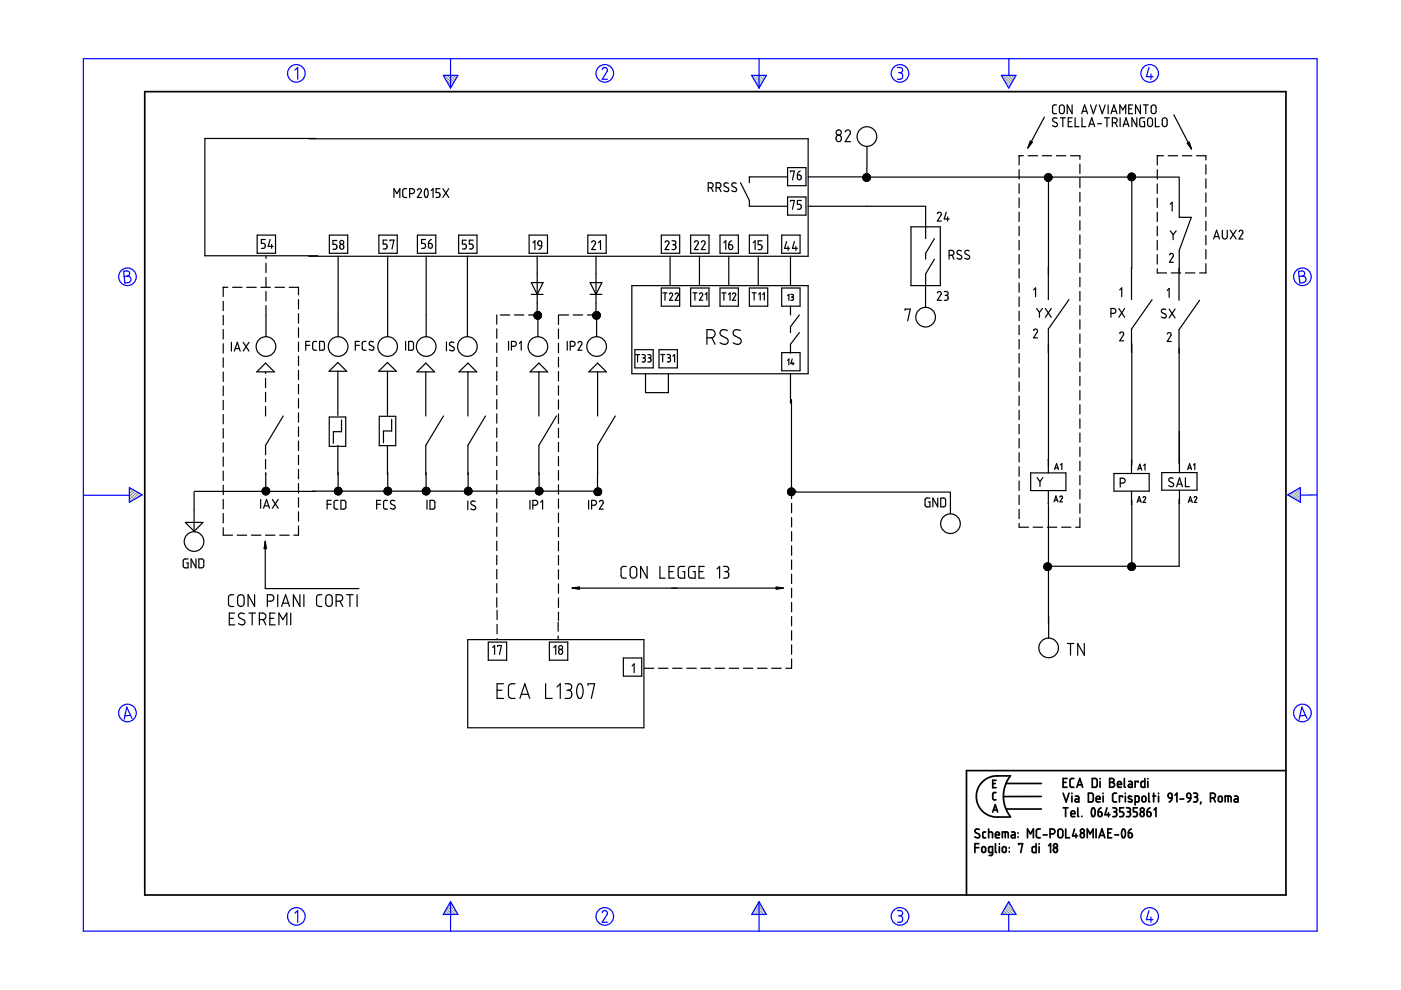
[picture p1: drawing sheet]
<svg xmlns="http://www.w3.org/2000/svg" width="297mm" height="210mm" viewBox="0 0 297 210" stroke-linecap="round" stroke-linejoin="round" font-family="sans-serif">
<g fill="none" stroke="#6c9" stroke-width=".25">
<path d="M94.2 16l1.8 1.8M94.5 16.8l1.3 1.4M94.8 16l1.5 1.4M95.3 18.3l.3 .3M95.5 16l1 1M96.1 16l.6 .6M96.7 16l.3 .2M159.6 16l1.8 1.8M159.9 16.8l1.3 1.4M160.3 16l1.4 1.4M160.7 18.3l.3 .3M160.9 16l1 1"/>
<path d="M161.5 16l.6 .6M162.1 16l.2 .2M212.6 16l1.8 1.8M212.8 16.8l1.3 1.4M213.2 16l1.4 1.4M213.7 18.3l.2 .3M213.8 16l1 1M214.4 16l.7 .6M215.1 16l.2 .2M27.5 103.4h-.1M27.9 103.6l-.5 .4M28.3 103.8l-.9 .9"/>
<path d="M28.7 104.1l-1.3 1.2M29 104.3l-1.6 1.6M29.4 104.5l-1.8 1.9M29.8 104.8l-.8 .8M273.4 104.7l-.3 .3M274.9 103.9l-1.4 1.3M275.7 103.6l-1.8 1.9M275.7 106.1l-.2 .3M275.7 105.5l-.6 .6M275.7 104.9l-1 1M275.7 104.2l-1.4 1.5M94 193.8v.1"/>
<path d="M94.2 193.5l.4 .4M94.4 193.1l.9 .8M94.7 192.7l1.2 1.2M94.9 192.3l1.6 1.6M95.1 191.9l1.9 1.9M95.4 191.5l.8 .8M159.4 193.8v.1M159.6 193.5l.4 .4M159.9 193.1l.8 .8M160.1 192.7l1.2 1.2M160.3 192.3l1.6 1.6M160.5 191.9l1.9 1.9"/>
<path d="M160.8 191.5l.8 .8M212.3 193.8v.1M212.6 193.5l.4 .4M212.8 193.1l.8 .8M213 192.7l1.2 1.2M213.2 192.3l1.6 1.6M213.5 191.9l1.8 1.9M213.7 191.5l.8 .8"/>
</g>
<g fill="none" stroke="#00f" stroke-width=".25">
<path d="M17.7 12.4h261.6v185h-261.6zM62.5 14.9l.6-.6v2.5M94 16h3.1l-1.6 2.7zM95.5 12.4v6.3M127.7 14.7l.5-.4 .5 .3v.5l-1 1.7h1.1M159.4 16h3.1l-1.6 2.7zM160.9 12.4v6.3M190.3 14.3h.7l.3 .3v.6l-.5 .2M190.5 15.4h.3M190.8 15.4l.5 .3v.7l-.3 .4h-.7M212.3 16h3.1l-1.5 2.7zM213.9 12.5v3.5"/>
<path d="M243.6 14.3l-.5 2h1.4M244 15.7v1.1M26.2 57.5l.9-.1 .3 .3 .1 .5-.5 .3 .5 .2 .3 .4-.1 .3-.3 .5-.9 .1zM27 58.5l-.7 .1M275.3 57.5l.9-.1 .3 .3 .1 .5-.5 .3 .5 .2 .3 .4-.1 .4-.2 .3-1 .2zM276.1 58.5l-.7 .1M17.8 105h9.6M27.4 103.4l2.7 1.5-2.7 1.6zM273 104.9l2.7-1.5v3.1zM279.3 104.9l-3.6 .1M27.7 151.7l-1.2 .1M28 152.3l-1.1-2.4-.6 2.6"/>
<path d="M276.8 151.7l-1.2 .1M277.1 152.3l-1.1-2.4-.6 2.6M62.5 193.6l.6-.5v2.4M95.5 191.2v6.2M95.5 191.2l1.6 2.7h-3.1zM127.7 193.5l.1-.3 .5-.1 .5 .4-.1 .4-1 1.6h1.1M160.9 191.2v6.2M160.9 191.2l1.6 2.7h-3.1zM190.3 193.1h.6l.4 .2v.5l-.5 .4M190.5 194.2h.3M190.8 194.2l.5 .3v.7l-.4 .3h-.6M213.9 191.2l1.5 2.7h-3.1z"/>
<path d="M213.9 193.9v3.5M243.6 193.1l-.5 1.9h1.4M244 194.4v1.1"/>
<circle cx="62.8" cy="15.6" r="1.87"/>
<circle cx="128.2" cy="15.6" r="1.87"/>
<circle cx="190.8" cy="15.6" r="1.87"/>
<circle cx="243.8" cy="15.6" r="1.87"/>
<circle cx="27" cy="58.7" r="1.87"/>
<circle cx="276.1" cy="58.7" r="1.87"/>
<circle cx="27" cy="151.2" r="1.87"/>
<circle cx="276.1" cy="151.2" r="1.87"/>
<circle cx="62.8" cy="194.3" r="1.87"/>
<circle cx="128.2" cy="194.3" r="1.87"/>
<circle cx="190.8" cy="194.3" r="1.87"/>
<circle cx="243.8" cy="194.3" r="1.87"/>
</g>
<g fill="none" stroke="#000" stroke-width=".36">
<path d="M30.7 19.4h241.9v170.4h-241.9zM206.7 179.7h.8M207.5 178.9h-.8v1.9M207.6 175.9l-.6-.1-.3 .4 .1 .3 .8 .4 .1 .5-.2 .2-.8-.2M208.2 179.7l.5-.2 .3 .3v.6l-.3 .3-.5-.1zM209 176.4h-.4l-.2 .2v.9l.2 .1h.4M209.6 176.4l.8 .1v1.1M209.6 175.8v1.8M210.5 166.1h.5M210.5 172.2l.5-1.6 .5 1.6M210.6 171.7h.8M211.1 177h.8l-.1-.5-.2-.1-.4 .1-.1 .9 .2 .2h.6"/>
<path d="M211.1 178.9v1.7l.2 .2M211.2 168h-.4l-.3 .3v1.1l.7 .2M211.2 165.4h-.7v1.6h.7M211.9 178.9v.1M211.9 179.5v1.3M212.5 177.6v-1.2h1.1l.2 1.2M212.6 179.7l.4-.2 .3 .3v.6l-.3 .3-.4-.1zM213.1 176.4v1.2M213.3 166.1h7.5M213.3 171.5h7.5M214 179.7v.1M214.2 164.5h-3.5l-.9 .3-.9 .5-.7 .6-.7 .9-.4 1-.1 1.1 .1 1.1 .4 .9 .7 1 .8 .6 .8 .5 .9 .2h3.5"/>
<path d="M214.2 164.5l-1 1.7-.5 2.2 .1 1.3 .3 1.3 1.1 2.1M214.5 176.4h.5l.2 .2v1h-.5a.31 .31 0 0 1-.3-.3 .31 .31 0 0 1 .3-.3h.5M215.8 176.6v.1M215.8 177.4v.1M216 179.1v-.2h.8l-.4 1.9M217.8 177.6v-1.8l.7 1 .6-1v1.8M219.7 178.9v1.9l-.7-.1-.1-1 .2-.2h.6M220.3 178.9v.1M220.3 179.5v1.3M220.6 175.8h-.6l-.3 .3 .1 1.3 .2 .2h.6M220.8 168.9h-8.1M221.2 177h.8"/>
<path d="M222.3 179.3l.4-.4v1.9M222.6 176.8l.9-.1 .2-.3-.2-.5-.9-.1v1.8M224.4 176l.5-.2 .4 .3v1.2l-.3 .3-.5-.1-.2-.3zM225.4 165.9h.6M225.4 168.2l.6 1.8 .7-1.8M225.4 171.3h1M225.9 171.3v1.8M226 175.8v1.8h.8M226.2 165.1h-.8v1.8h.8M227.1 172.5h.8l-.1-.5-.4-.1-.3 .2v.8l.2 .2h.6M227.3 168.2v.1M227.3 168.8v1.2"/>
<path d="M227.7 165.1h-.6l-.2 .3v1.4l.3 .1h.5M227.8 175.8l-.4 1.4h1.1M228 168.8h.5l.2 .2v1h-.5a.31 .31 0 0 1-.3-.3 .31 .31 0 0 1 .3-.3h.5M228.1 176.8v.8M228.3 166.9l.6-1.8 .7 1.8M228.5 166.4h.9M228.5 171.3v1.7l.2 .1M229.1 176.8l.4-.2 .3 .1 .1 .6-.2 .2-.3 .1-.2-.1zM229.4 173.1h.1M230.5 177.6v-1.8l.6 1 .7-1v1.8M230.8 168.2h.7l.3 .3v1.2l-.3 .3h-.7zM231.6 165.1h.7l.3 .2v1.3l-.2 .3h-.8z"/>
<path d="M231.6 171.4a.53 .53 0 0 1 .5 .2 .53 .53 0 0 1 .1 .5l-.1 .7a.34 .34 0 0 1-.4 .3 .34 .34 0 0 1-.3-.4v-.6zM232.4 175.8v1.8M232.4 169.4h.8v-.3l-.2-.3-.5 .1-.1 .9 .2 .2h.6M232.8 172.1h.6l.2 .2 .1 .5-.2 .3h-.3l-.3-.1zM233 177.6l.6-1.8 .7 1.8M233.2 177.1h.9M233.2 165.1v.1M233.2 165.7v1.2M233.4 171.3l-.4 .3-.2 .5M233.9 168.2v.1M233.9 168.8v1.2M234.7 171.3l-.4 1.4h1"/>
<path d="M234.9 176.6h.6M235 172.3v.8M235.3 165.1h.6l.3 .3-.1 .4-.3 .1 .4 .1 .1 .3-.1 .4-.3 .2h-.6zM235.3 165.9h.5M235.7 175.8h-.8v1.8h.8M235.9 171.3h.7l.1 .2 .1 .3-.4 .3M236.2 172.1h.2M236.3 177h.9M236.4 172.1l.3 .2 .1 .5-.3 .3h-.6M236.7 168.2h-.5l-.3 .3v1.3l.3 .2h.5M236.9 166.3h.9l-.2-.5-.3-.1-.3 .1-.1 .9 .2 .2h.7M238 169v-.2h-.7v1.2"/>
<path d="M238 175.9a.53 .53 0 0 1 .5 .1 .53 .53 0 0 1 .1 .6l-.1 .7a.35 .35 0 0 1-.4 .3 .35 .35 0 0 1-.3-.5v-.6zM238.2 171.3h-.8v.8h.6l.2 .4-.1 .6h-.7M238.4 165.1v1.7l.2 .1M238.6 168.2v.1M238.6 168.8v1.2M238.8 171.3h.5l.3 .2v.4l-.3 .2M239.1 172.1h.2M239.2 176.6l.8 .1 .1 .6-.2 .2-.3 .1-.3-.1zM239.3 172.1l.4 .3-.1 .5-.2 .2h-.6M239.3 165.7h.5l.3 .2v1h-.6a.31 .31 0 0 1-.3-.3 .31 .31 0 0 1 .3-.3h.6M239.9 175.8l-.5 .2-.2 .6M239.9 168.9l-.2-.1a.29 .29 0 0 0-.4 .1 .29 .29 0 0 0 .1 .4l.5 .2a.33 .33 0 0 1 0 .5 .33 .33 0 0 1-.5 0l-.2-.1"/>
<path d="M240.7 170l.7-.1 .1-.9-.2-.2h-.6v1.9M241.1 171.3h-.8v.8h.6l.2 .3-.1 .7h-.7M241.3 165.9v-.2h-.6v1.2M241.9 172.3l.2-.2 .4 .2 .1 .5-.1 .2-.4 .1-.2-.1zM242.2 169l.2-.2 .4 .1 .2 .8-.2 .2-.4 .1-.3-.2zM242.7 165.1v1.8h-.6l-.2-.2 .1-.9 .2-.1h.5M243.2 172.1l.7 .2v.7l-.4 .1-.2-.1zM243.4 165.1v.1M243.4 165.7v1.2M243.6 168.2v1.6l.2 .2M243.8 171.3l-.4 .3-.2 .5M244.4 168.8h.6"/>
<path d="M244.6 168.2v1.8M244.7 171.7l.4-.4v1.8M245.6 168.2v.1M245.6 168.8v1.2M247.7 168.4l.3-.2 .4 .1 .1 .9-.7-.1zM248.5 169.2l-.2 .5-.4 .3M249.1 168.6l.4-.4v1.8M250.2 169.4h.8M251.7 168.3l.3-.1 .3 .1 .2 .9h-.6l-.2-.2zM252.5 169.2l-.2 .5-.5 .3M253.1 168.2l.7 .1 .1 .4-.4 .3M253.3 169h.2"/>
<path d="M253.5 169l.4 .2v.5l-.2 .3h-.6M254.6 170l-.1 .5M256.6 169.2l.9-.1 .2-.3-.1-.4-.4-.2h-.6v1.8M257.3 169.2l.4 .8M258.4 169l.2-.2 .4 .1 .1 .8-.1 .2-.4 .1-.3-.2zM259.8 170v-1.2l1.1 .1 .1 1.1M260.4 168.8v1.2M261.7 168.8h.6l.2 .3v.9h-.6a.31 .31 0 0 1-.3-.3 .31 .31 0 0 1 .3-.3h.6M272.6 163.4h-67.7v26.4M210.4 180.8h-.5l-.3-.2v-.9l.2-.2h.6v1.6l-.2 .3h-.5M214 180.6v.1"/>
<circle cx="223.8" cy="179.3" r=".42"/>
<circle cx="229.5" cy="176.2" r=".41"/>
<circle cx="242.2" cy="171.7" r=".42"/>
<circle cx="223.7" cy="180.2" r=".49"/>
</g>
<g fill="none" stroke="#000" stroke-width=".25">
<path d="M65.5 29.4h105.8v24.9h-105.8M67 29.4h-23.6v24.8h24M150.2 39.8l.8-.1 .2-.3-.1-.4-.4-.2h-.5v1.8M150.8 39.8l.4 .8M151.8 39.8l.9-.1 .2-.4-.2-.4-.9-.1v1.8M152.4 39.8l.5 .8M154.4 38.9l-.6-.1-.3 .4 .1 .3 .8 .4v.6l-.5 .1-.4-.2M156.1 38.9l-.6-.1-.3 .1v.4l.9 .6v.6l-.5 .1-.4-.2M157 38.8l1.9 3.7v1.2h8.1M167 37.5h-8.1v1.3M167 35.5h3.9v3.9h-3.9zM167.6 36.5v-.2h.8l-.4 1.8"/>
<path d="M169.1 37.1h.5l.3 .2v.5l-.2 .3h-.2l-.4-.2zM169.7 36.3l-.5 .3-.1 .5M171.3 37.5h78.7M177.4 28.8l.5-.1 .4 .2 .1 .7-.2 .3-.5 .1-.3-.2-.1-.7zM179.2 28l.2-.3 .4-.2 .3 .1 .2 .4-1.1 2h1.1M183 38h.1M183 37.5l-.1 .1M183.2 37l-.1 .1M183.5 36.9l-.5 .5M183.6 36.8l-.6 .7M183.8 35.6v1.9M183.8 31v4.6"/>
<path d="M183.9 36.8l-1 .9M184 36.9l-1 .9M184 36.9l-1 1M184.1 36.9l-1.1 1.1M184.2 37l-1.1 1.1M184.3 37l-1.1 1.2 1.1-1.2M184.4 37.1l-1.2 1.1M184.4 37.2l-1.1 1.1M184.4 37.3l-1 1M184.5 38l-.4 .4M184.5 37.3l-1.1 1.1M184.5 37.9l-.5 .5"/>
<path d="M184.5 37.4l-1 1M184.5 37.5l-.9 .9M184.6 37.7l-.8 .7M184.6 37.6l-.9 .8M216.1 33h.1M216.1 36v2M216.1 39v2M217 33h-.9v2M218 33h2M221 33h2M221.4 24.8l-3.5 6.6M222 36.9l-.5 .5"/>
<path d="M222.1 36.9l-.6 .6M222.2 36.8l-.8 .8M222.3 37.5v20.6M222.3 36.8l-.9 .9M222.4 36.9l-.9 .9M222.5 36.9l-1 1M222.7 36.9l-1.1 1.1M222.7 37l-1.1 1.1M222.8 37l-1.1 1.2M222.9 37.1l-1.2 1.1M222.9 37.2l-1.1 1.1M223 37.3l-1.1 1.1"/>
<path d="M223 37.9l-.5 .5M223 37.4l-1 1M223 37.8l-.6 .6M223.1 37.7l-.8 .7M223.1 37.6l-.9 .8M224 22.2l-.6 .1-.2 .3v1.3l.3 .2h.5M224 33h2M224.1 25.1l-.6-.1-.3 .4 .1 .3 .8 .4 .1 .5-.4 .3-.6-.3M224.7 22.5l.5-.3 .4 .4v1.1l-.3 .4-.5-.1-.2-.3zM224.8 25h1.1M225.3 25v1.9M226.5 25.8h.6"/>
<path d="M227 33h2v.8M227.3 22.2v1.9l-1-1.9v1.9M227.3 25h-.8v1.9h.8M227.9 25v1.9h.9M229 34.8v2M229 37.8v2M229.3 24.1l.7-1.9 .6 1.9M229.4 25v1.9h.8M229.5 23.6h.9M230.8 26.9l.7-1.9 .6 1.9M231 26.3h.9M231.2 22.2l.6 1.9 .7-1.9"/>
<path d="M232.7 26.2h.9M233.1 22.2l.6 1.9 .6-1.9M234.2 25h1M234.7 25v1.9M234.9 22.2v1.9M235.6 24.1l.6-1.9 .6 1.9M235.7 23.6h.9M235.8 26l.9-.1 .2-.4-.1-.3-.4-.2h-.6v1.9M236.5 26l.4 .9M237.4 24.1v-1.9l.7 1.1 .6-1.1v1.9M237.5 25v1.9M238.1 26.9l.6-1.9 .7 1.9"/>
<path d="M238.3 26.3h.9M239.3 23.1h.6M239.4 36.9v.1M239.7 38.3l1-1-.9 1M239.7 36.7l-.5 .6M239.8 36.7l-.7 .7M240 37.5v19.4M240 36.7l-.9 .8M240 36.7l-.9 .9M240.1 22.2h-.8v1.9h.8M240.2 36.7l-1 1M240.2 36.7l-1 1.1"/>
<path d="M240.3 36.8l-1.1 1.1M240.4 36.9l-1.1 1.1M240.5 36.9l-1.1 1.2M240.6 37l-1.2 1.1M240.6 37l-1.1 1.2M240.6 37.1l-1.1 1.1M240.7 37.8l-.4 .4M240.7 37.2l-1.1 1M240.7 37.7l-.5 .6M240.7 37.5l-.7 .8M240.7 37.5l-.8 .8M241 25v1.9l-1-1.9v1.9"/>
<path d="M241.8 22.2v1.9l-1.1-1.9v1.9M242.4 22.2h1.1M242.7 25h-.8l-.2 .3-.1 1.2 .3 .3 .8 .1v-1.1h-.3M242.9 22.2v1.9M243.4 25.2l.5-.2 .4 .3v1.1l-.3 .4h-.4l-.3-.3zM244.2 22.4l.6-.1 .3 .4v1l-.4 .4h-.3l-.3-.3v-1.1zM245 25v1.9h.8M245.4 33h.1M245.4 36v2M245.4 39v2M246.6 25.1l.6-.1 .2 .3 .1 1.1-.4 .4h-.3l-.4-.3v-1.1zM246.7 33h-1.3v2"/>
<path d="M247.7 33h2M248.9 24.3l3.7 7.3M250 37.6v8.5h2.6l-2.6 7v4.8M250.7 33h2M253.7 33h2v.9M255.7 34.9v2M255.7 37.9v2M54.5 49.8h3.9v3.9h-3.9zM56.2 50.8h-.8v.8h.6l.2 .3-.1 .7-.7 .1M56.4 54.3v.5M56.4 55.8v2M56.4 58.8v2"/>
<path d="M57.3 50.8l-.4 1.4h1M57.6 51.8v.9M69.8 49.8h3.9v3.9h-3.9zM71.4 51h-.8v.8h.5l.3 .3-.1 .6-.7 .2M71.7 54.3v17.1M72.2 51.9l.4-.1 .3 .3v.5l-.3 .2-.5-.2v-.4zM80.3 49.8h3.9v3.9h-3.9zM82.1 50.9h-.9v.9h.5l.4 .3-.1 .6-.8 .1M82.2 54.3v17.1M82.7 51.1v-.2h.8l-.4 1.9M83.5 41.9v-1.9l.7 1 .6-1v1.9M86.2 40h-.6l-.2 .4 .1 1.3 .2 .2h.5"/>
<path d="M86.8 41h.7l.3-.1 .1-.5-.2-.3-.9-.1v1.9M88.5 40.3l.5-.3 .3 .4-.8 1.5h.8M88.5 49.8h3.9v3.9h-3.9zM90.2 40.1a.55 .55 0 0 1 .6 .7l-.1 .8a.34 .34 0 0 1-.5 .2 .34 .34 0 0 1-.2-.4v-.6zM90.2 50.8h-.8v.8h.6l.2 .3-.2 .7-.6 .1M90.4 54.3v17.1M90.8 51.6l.8 .2 .1 .5-.2 .2-.4 .1-.2-.1zM91.4 40.4l.4-.4v1.9M91.5 50.8l-.5 .3-.2 .5M93.3 40h-.8v.8l.5 .1 .3 .3-.2 .6-.6 .1M93.9 40l1.2 1.9M95.1 40l-1.2 1.9"/>
<path d="M97.2 49.8h3.9v3.9h-3.9zM98.9 50.9h-.9v.9h.6l.3 .3-.1 .6-.8 .1M99.1 54.3v17.1M100.3 50.9h-.8v.9h.5l.3 .3-.1 .6-.7 .1M112.2 49.8h3.9v3.9h-3.9zM112.6 59.9h2.5l-1.2 2.5zM113 51.5l.4-.4v1.8M113.9 54.3v12.5M114.2 51.2l.4-.1 .2 .1 .1 .9-.8-.2-.1-.5zM114.9 52.1l-.2 .5-.5 .3M124.6 49.8h3.9v3.9h-3.9zM125.1 59.9h2.5l-1.2 2.5z"/>
<path d="M125.5 51.4l.2-.3h.3l.3 .3-.8 1.5h.8M126.4 54.3v12.5M126.9 51.5l.4-.4v1.8M140.2 49.8h3.9v3.9h-3.9zM141 51.4l.3-.3 .5 .1v.5l-.8 1.2h.8M142.1 54.3v6.3M142.5 51.1h.5l.3 .2-.1 .4-.3 .2M142.7 51.9h.2M142.9 51.9l.3 .1 .1 .6-.3 .3h-.5M146.4 49.8h3.9v3.9h-3.9zM147.2 51.4l.4-.3 .4 .1v.4l-.8 1.3h.9M148.3 54.3v6.3"/>
<path d="M148.7 51.4l.3-.3 .5 .1v.4l-.8 1.3h.8M152.7 49.8h3.8v3.9h-3.8zM153.5 51.5l.4-.4v1.8M154.5 51.9l.8 .1v.5l-.1 .4h-.3l-.3-.2zM154.5 54.3v6.3M155.1 51.1l-.5 .3-.1 .5M158.9 49.8h3.9v3.9h-3.9zM159.7 51.5l.4-.4v1.8M160.8 54.3v6.3M161.6 51.1h-.9v.8h.6l.3 .4-.1 .5-.8 .1M165.7 49.8h3.9v3.9h-3.9zM166.8 51.2l-.5 1.5h1.1"/>
<path d="M167 41.8h3.9v3.8h-3.9zM167.1 52.3v.8M167.6 42.7v-.2h.8l-.4 1.9M167.6 54.3v6.3M168.4 51.2l-.4 1.5h1.1M168.7 52.3v.8M169.9 42.5h-.8v.8h.5l.3 .3-.1 .6-.7 .2M171.3 43.7h25v6.9M193.1 48.1h6.3v12.5h-6.3zM198.1 50.6l-1.8 3.1v1.2M198.1 54.9l-1.8 3.2v2.5M198.7 45.3l.5-.3 .4 .4-.9 1.5h.9"/>
<path d="M200.6 45l-.4 1.4h1M200.9 46v.9M201.2 54.1l.9-.1 .2-.3-.1-.4-.3-.2h-.7v1.8M201.8 54.1l.5 .8M203.8 53.2l-.7-.1-.2 .5 .9 .6 .1 .6-.5 .1-.5-.2M205.5 53.2l-.7-.1-.2 .5 .2 .3 .7 .4v.5l-.4 .1-.5-.2M216.1 42v2M216.1 45v2M216.1 48v2M216.1 51v2M216.1 54v2M216.1 57v2"/>
<path d="M216.1 60v2M222.3 56.7v6.8M229 40.8v2M229 43.8v2M229 46.8v2M229 49.8v2M229 52.8v2M229 55.8v2M229 58.8v2M239.9 56.7v6.8M245.4 57v.9h1.9M245.4 42v2"/>
<path d="M245.4 45v2M245.4 48v2M245.4 51v2M245.4 54v2M247.9 54l.4-.3 .5 .3v.3l-.9 1.3h.9M248.1 48.9l.6 .9M248.1 43.3l.4-.4v1.8M248.3 57.9h2M248.7 49.8v1M249.4 48.9l-.7 .9M250 56.8v6.9M251.3 57.9h2"/>
<path d="M255.7 55.9v2h-1.4M255.7 40.9v2M255.7 43.9v2M255.7 46.9v2M255.7 49.9v2M255.7 52.9v2M257.3 50.7l.6-1.9 .7 1.9M257.5 50.2h.9M259.2 48.8v1.4l.1 .3 .3 .2 .4-.1 .2-.2v-1.6M260.8 48.8l1.3 1.9M262.1 48.8l-1.3 1.9M262.7 49.1l.4-.3 .4 .2v.4l-.8 1.3h.8"/>
<path d="M47.3 60.9h.1M47.3 63.9v2M47.3 66.9v2M47.3 69.9v2M47.3 72.9v2M47.3 75.9v2M47.3 78.9v2M48.3 60.9h-1v2M49.1 72.6v1.8M49.3 60.9h2M49.7 74.4l.6-1.8 .6 1.8M49.9 73.9h.9"/>
<path d="M51.6 72.6l1.2 1.8M52.3 60.9h2M52.8 72.6l-1.2 1.8M54.4 78.8l1.9-1.8 1.9 1.8zM55.3 60.9h2M56.3 78.8v.4M56.4 61.8v2M56.4 64.8v6.6M58.3 60.9h2M61.3 60.9h2v1.6M63.3 63.5v2M63.3 66.5v2"/>
<path d="M63.3 69.5v2M63.3 72.5v2M63.3 75.5v2M63.3 78.5v2M64.8 73.2h.9M65.7 72.4h-.9v1.9M67.1 72.4h-.6l-.2 .3v1.2l.3 .4h.5M67.8 72.4h.7l.3 .3v1.2l-.3 .3-.7 .1zM71.6 78.7v9.4M71.6 76.9l1.9 1.8h-3.7zM75.3 73.2h.9M76.2 72.4h-.9v1.9"/>
<path d="M77.6 72.4h-.6l-.2 .3 .1 1.4 .2 .2h.5M79.2 72.5l-.7-.1-.2 .5 .8 .6 .1 .6-.5 .2-.4-.3M80.3 78.7l1.8-1.8 1.9 1.8zM82.1 78.7v9.4M86 72.4v1.9M86.6 72.4h.8l.3 .3v1.2l-.3 .3-.8 .1zM90.3 77l1.8 1.8h-3.7zM90.3 78.8v9.4M94.7 72.5v1.9M96.2 72.6l-.6-.1-.3 .2v.3l1 .7v.4l-.3 .3-.7-.2M97.3 78.8l1.9-1.8 1.9 1.8zM99.2 78.8v9.4"/>
<path d="M105.3 66.8v1.9M105.3 69.7v2M105.3 72.7v2M105.3 75.7v2M105.3 78.7v2M106.1 66.8h2M107.8 72.4v1.9M108.4 73.4l.9-.1 .2-.3-.1-.4-.3-.2h-.7v1.9M109.1 66.8h2M110.1 72.8l.4-.4v1.9M112.1 66.8h1.9M112.4 78.8l1.9-1.8 1.8 1.8z"/>
<path d="M112.6 62.4h2.5M113.6 66.8l-.4 .3M113.8 66.8l-.5 .5M113.8 66.1l-.6 .5M113.9 66.1l-.7 .6M114 66.8l-.6 .6M114 66.8v4.6M114 66.1l-.8 .8M114.1 66.8l-.7 .6M114.1 66.1l-.9 .9M114.2 66.8l-.7 .7M114.2 66.1l-.7 .7"/>
<path d="M114.3 78.8v9.4M114.3 66.1l-1 1.1M114.4 66.1l-.6 .7M114.4 66.2l-1.1 1.1M114.5 66.3l-.5 .5M114.5 67.4l-.1 .2M114.5 66.8l-.8 .8M114.5 66.7l-.9 .9M114.5 66.8h.1M114.5 66.3h.1M114.6 66.8h-.1M114.6 66.3h-.1"/>
<path d="M114.6 66.4l-.4 .4M114.7 67.3l-.2 .2M114.7 66.4l-1.1 1.1M114.7 66.5l-.2 .2M114.7 67.2l-.4 .4M114.7 66.5l-.2 .3M114.8 66.7l-1 .9M114.8 67l-.7 .7M114.8 66.7l-.9 .9M114.8 66.9l-.8 .8M118.4 66.8v2M118.4 69.8v2"/>
<path d="M118.4 72.8v2M118.4 75.8v2M118.4 78.8v2M118.5 66.8h2M120.3 72.4v1.9M120.9 73.4l.9-.1 .1-.3-.1-.4-.3-.2h-.6v1.9M121.5 66.8h2M122.6 72.7l.3-.3 .4 .2 .1 .3-.8 1.4h.8M124.5 66.8h2M124.8 78.8l1.9-1.8 1.9 1.8zM125.1 62.4h2.5M125.9 66.8l-.2 .2"/>
<path d="M126.1 66.8l-.4 .4M126.2 66.1l-.5 .5M126.3 66.8l-.5 .5M126.3 66.1l-.6 .6M126.5 66.8l-.6 .6M126.5 66.8v4.6M126.5 66.1l-.8 .8M126.6 66.1l-.7 .7M126.7 66.1l-1 1M126.7 78.8v9.4M126.7 66.1l-.6 .7M126.8 66.8l-.8 .7"/>
<path d="M126.9 66.1l-.7 .7M126.9 66.2l-1.1 1.1M127 66.9l-.7 .7M127 66.3l-.6 .5M127 66.3h.1M127 66.3l-.5 .5M127 66.8h.1M127.1 66.4l-1.1 1.1M127.1 67.3l-.2 .3M127.1 66.4l-.4 .4M127.2 66.5l-1.1 1.1M127.2 67.2l-.5 .4"/>
<path d="M127.2 66.5l-1 1.1M127.3 66.7l-1 .9M127.3 67l-.8 .7M127.3 66.7l-.2 .1M127.3 66.9l-.8 .8M134 60.6h37.3v18.6h-37.3zM134.6 74.1h3.9v3.9h-3.9zM134.7 75.2h.9M135.2 75.2v1.6M136.1 75.2h.5a.35 .35 0 0 1 .2 .4 .35 .35 0 0 1-.3 .3M136.3 75.9h.2M136.5 75.9l.3 .1v.5l-.2 .3h-.5"/>
<path d="M136.9 79.3v3.9h4.8v-3.9M137.4 75.2h.4a.35 .35 0 0 1 .2 .4 .35 .35 0 0 1-.3 .3M137.5 75.9h.2M137.7 75.9l.3 .3v.4l-.2 .2h-.4M139.7 74.1h3.9v3.9h-3.9zM140.1 75.2h.8M140.2 61.1h3.9v3.8h-3.9zM140.5 75.2v1.5M140.5 62.1h.9M141 62.1v1.6M141.5 75.2h.4a.34 .34 0 0 1 .3 .4 .34 .34 0 0 1-.4 .3M141.6 75.9h.2"/>
<path d="M141.8 75.9l.3 .2v.4l-.2 .2h-.4M141.9 62.4a.35 .35 0 0 1 .5-.3 .35 .35 0 0 1 .2 .5l-.7 1.1h.7M142.7 75.5l.3-.3v1.5M143.2 62.4a.35 .35 0 0 1 .4-.3 .35 .35 0 0 1 .2 .5l-.6 1.1h.6M146.4 61.1h3.9v3.8h-3.9zM146.9 62.1h.9M147.3 62.1v1.5M148.3 62.4a.35 .35 0 0 1 .5-.3 .35 .35 0 0 1 .1 .5l-.6 1h.7M149.5 62.4l.4-.3v1.5M149.9 71.6h1.1l.4-.3 .2-.7-.3-.5-.4-.2h-1v3.1M150.9 71.6l.7 1.4M152.7 61.1h3.8v3.8h-3.8z"/>
<path d="M153.1 62.1h.8M153.5 62.1v1.6M154.2 70.1l-1.1-.2-.3 .3-.1 .5 .2 .4 1.4 .8 .1 .4-.1 .4-.4 .3h-.4l-.8-.3M154.4 62.4l.4-.3v1.6M155.3 62.4a.36 .36 0 0 1 .5-.3 .36 .36 0 0 1 .2 .5l-.7 1.1h.7M157 70.1l-1.1-.2-.4 .3-.1 .5 .2 .4 1.4 .7 .1 .4v.4l-.5 .4-.6-.1-.6-.2M158.9 61.1h3.9v3.8h-3.9zM159.4 62.1h.9M159.9 62.1v1.5M160.8 62.4l.4-.3v1.5M161.7 62.4l.4-.3v1.5M165.7 61.1h3.9v3.8h-3.9z"/>
<path d="M165.7 74.8h3.9v3.8h-3.9zM167 62.7l.3-.3v1.3M167 76.4l.3-.3v1.3M167.6 64.9v1.9M167.6 79.2v6.3M167.7 62.4h.3a.28 .28 0 0 1 .2 .3 .28 .28 0 0 1-.2 .3M167.8 63h.2M168 63l.2 .2v.3l-.1 .1-.4 .1M168 76.1l-.3 1h.7M168.1 76.8v.6M169.5 66.8l-1.9 2.5v1.2M169.5 70.5l-1.9 2.5v1.9"/>
<path d="M191.9 65.8v-.3h1.1l-.6 2.5M196.2 60.6v4.6M198.7 62.1l.3-.3h.3l.3 .4-.9 1.5h.9M200.2 61.8h.5l.3 .2v.4l-.4 .2M200.4 62.6h.2M200.6 62.6l.4 .2v.6l-.3 .3h-.5M216.1 63v2M216.1 66v2M216.1 69v2M216.1 72v2M216.1 75v2M216.1 78v2"/>
<path d="M219.1 70.1l.5-.3 .4 .3-.9 1.5h.9M219.1 61.5l.5-.5v1.9M219.8 65.4l.6 .8M220.4 66.2v1.1M221 65.4l-.6 .8M221.6 65.4l1.3 1.9M222.3 73v25.9M222.9 65.4l-1.3 1.9M226.6 63.5l-4.3 6.3v4.9M229 61.8v2M229 64.8v2M229 67.8v2"/>
<path d="M229 70.8v2M229 73.8v2M229 76.8v2M229 79.8v2M235.5 66.4h.7l.3-.1 .1-.5-.2-.3-.9-.1v1.9M237.2 65.4l1.2 1.9M237.4 70.7l.4-.3 .5 .4-.9 1.5h.9M237.4 61.5l.4-.5v1.9M238.4 65.4l-1.2 1.9M240 72.9v25.7M244.3 63.5l-4.4 6.3v4.9M247.2 65.6h-.7l-.3 .4 .2 .3 .8 .5v.3l-.4 .3-.6-.2"/>
<path d="M247.5 70.8l.3-.3 .4 .2 .1 .3-.8 1.4h.8M247.5 61.6l.4-.4v1.9M247.9 65.5l1.2 1.9M249.1 65.5l-1.2 1.9M250 73.8v24.6M254.3 63.7l-4.3 6.2v5M47.3 81.9v2M47.3 84.9v2M47.3 87.9v2M47.3 90.9v2M47.3 93.9v2M47.3 96.9v2"/>
<path d="M47.3 99.9v2M56.3 80.2v2M56.3 83.2v2M56.3 86.2v2M56.3 97.4v2M60 88.2l-3.7 6.2v2M63.3 81.5v2M63.3 84.5v2M63.3 87.5v2M63.3 90.5v2M63.3 93.5v2M63.3 96.5v2"/>
<path d="M63.3 99.5v2M69.8 88.4h3.5v6.2h-3.5zM71.6 94.4v6.2M72.4 89v2.5h-1.7v2.5M80.4 88.3h3.5v6.2h-3.5zM82.1 94.4v6.2M83 88.9v2.5h-1.7v2.5M94 88.2l-3.7 6.2v6.2M102.9 88.2l-3.7 6.2 .1 9.8M105.3 81.7v2M105.3 84.7v2M105.3 87.7v2"/>
<path d="M105.3 90.7v2M105.3 93.7v2M105.3 96.7v2M105.3 99.7v2M118 88.2l-3.7 6.2v9.8M118.4 81.8v2M118.4 84.8v2M118.4 87.8v2M118.4 90.8v2M118.4 93.8v2M118.4 96.8v2M118.4 99.8v2"/>
<path d="M130.5 88.2l-3.8 6.2v9.8M167.8 84.7v21M216.1 81v2M216.1 84v2M216.1 87v2M216.1 90v2M216.1 93v2M216.1 96v2M216.1 99v2M222.3 97.5v2.8M223.6 99.5l.4-1.2 .4 1.2M223.7 99.2h.6"/>
<path d="M224.8 98.6l.3-.3v1.2M229 82.8v2M229 85.8v2M229 88.8v2M229 91.8v2M229 94.8v2M229 97.8v2M239.9 97.6h.1M239.9 97.6v2.8M241.2 99.7l.5-1.3 .4 1.3M241.4 99.3h.6M242.5 98.7l.3-.3v1.3"/>
<path d="M250 97.4l.1 2.8M251.8 99.6l.4-1.3 .4 1.3M251.9 99.2h.6M253 98.6l.3-.3v1.3M39.3 110.8h3.7l-1.8 1.8zM39.9 118.5h-.8l-.2 .3-.1 1.2 .2 .3 .9 .1v-1h-.3M41.1 104.4v8.3M41.2 104.2h25.6M41.6 118.5v1.9l-1.1-1.9v1.9M42.2 118.5h.6l.4 .2v1.3l-.3 .4h-.7zM47.3 111.9v1.6h2M47.3 102.9v2"/>
<path d="M47.3 105.9v2M47.3 108.9v2M50.3 113.5h2M53.3 113.5h2M55.3 105.9v1.9M55.9 107.8l.6-1.9 .6 1.9M56 104.1l-.4 .4M56 103.4l-.4 .4M56 107.3h1M56.2 103.4l-.6 .5M56.2 114.8v10h19.9M56.3 104.1l-.5 .5"/>
<path d="M56.3 100.4v.2M56.3 113.5h2M56.3 103.3l-.7 .8M56.3 100.2v4M56.4 103.3l-.8 .9M56.5 104.1l-.6 .7M56.5 103.3l-.9 1M56.6 103.4l-1 1M56.7 104.1l-.7 .7M56.7 103.4l-.8 .7M56.7 103.4l-1 1.1M56.9 103.5l-1.2 1.1"/>
<path d="M56.9 104.1l-.7 .8M57 103.6l-1.2 1.1M57 103.6l-.5 .5M57 103.7l-.4 .4M57.1 103.8l-1.1 1M57.1 104.4l-.5 .5M57.1 103.8l-.3 .3M57.1 104.1l-.7 .8M57.1 104.3l-.6 .6M57.1 103.9l-1 1M57.2 104.1l-.9 .8M57.2 104l-.2 .1"/>
<path d="M57.7 105.9l1.3 1.9M59 105.9l-1.3 1.9M59.3 113.5h2M63.3 111.5v2h-1M63.3 102.5v2M63.3 105.5v2M63.3 108.5v2M66.2 104.1h60.6l-.7 .7M69.4 106.9h.8M70.2 106.1h-.8v1.8M70.9 104.1h.1M70.9 104.3h.1"/>
<path d="M71.2 104.1l-.2 .3M71.3 104.1l-.3 .4M71.4 103.4l-.4 .4M71.5 103.4l-.6 .5M71.5 104.1l-.4 .5M71.6 106.1h-.5l-.3 .3 .1 1.3 .2 .2h.5M71.7 100.2v4M71.7 103.3l-.8 .8M71.8 103.3l-.9 .8M71.8 104.1l-.6 .7M71.9 103.3l-1 1M71.9 103.4l-.8 .7"/>
<path d="M72.1 103.4l-.8 .7M72.1 103.4l-1.1 1.1M72.2 103.5l-.7 .6M72.2 103.5l-1.1 1.2M72.3 106.1h.7l.3 .3v1.1l-.3 .4h-.7zM72.3 104.1l-.8 .8M72.3 103.6l-.6 .5M72.3 103.6l-1.1 1.1M72.4 103.7l-1.1 1.1M72.4 103.8l-1 1.1M72.4 104.1l-.8 .8M72.5 104.4l-.5 .5"/>
<path d="M72.5 103.9l-1 1M72.5 104.3l-.6 .6M72.5 103.9l-.3 .2M72.5 104.1l-.8 .8M72.5 104.1h-.1M79.9 106.9h.8M80.7 106.1h-.8v1.8M81.6 104.1l-.2 .2M81.7 103.5l-.1 .2M81.9 104.1l-.4 .4M81.9 103.4l-.4 .4M82 104.1l-.4 .5"/>
<path d="M82.1 103.3l-.7 .7M82.1 106.1h-.5l-.3 .3 .1 1.4 .7 .1M82.2 103.3l-.8 .8M82.2 100.2v4M82.3 103.3l-.8 .8M82.4 103.3l-1 1M82.5 104.1l-.7 .7M82.5 103.4l-.8 .7M82.6 103.4l-1.1 1M82.7 103.5l-.7 .6M82.7 103.5l-1.1 1.1M82.7 104.1l-.7 .8"/>
<path d="M82.8 103.5l-1.1 1.2M82.8 103.6l-1.1 1.1M82.9 104.6l-.2 .2M82.9 103.7l-1.1 1.1M82.9 103.7l-.4 .4M83 104.1l-.8 .8M83 103.8l-1.1 1.1M83 103.9l-.3 .2M83 104.3l-.6 .6M83 104.2l-.7 .7M83 104l-.9 .9M83 104l-.1 .1"/>
<path d="M83.7 106.2l-.7-.1-.2 .5 .9 .7 .1 .5-.5 .1-.5-.2M89.6 104.1v.1M89.6 104.1h-.1M89.6 103.8h.1M89.9 104.1l-.3 .3M90.1 104.1l-.4 .5M90.1 103.4l-.5 .5M90.2 103.3l-.6 .6M90.3 104.1l-.5 .6M90.3 100.2v4M90.4 103.3l-.8 .8M90.5 104.1l-.6 .7"/>
<path d="M90.5 106.1v1.8M90.6 103.4l-1 .9M90.6 103.4l-.8 .7M90.7 103.4l-1.1 1.1M90.8 103.4l-.8 .7M90.8 103.5l-1.1 1.1M90.9 104.1l-.8 .8M90.9 103.5l-.6 .6M91 103.6l-1.1 1.2M91 103.7l-.5 .4M91.1 104.5l-.4 .3M91.1 103.7l-.5 .4"/>
<path d="M91.1 103.8l-1.1 1.1 .7-.8M91.1 103.9l-.9 1M91.1 104.4l-.5 .5M91.1 104.1l-.8 .8M91.1 103.9l-.2 .2M91.1 104.2l-.7 .7M91.1 104.1h.1M91.2 106.1h.7l.3 .3v1.2l-.3 .3h-.7zM98.5 104.1v.1M98.7 104.1l-.2 .3M99 103.4l-.5 .4M99 104.7l-.1 .1"/>
<path d="M99 104.6l-.2 .2M99 103.8l-.5 .5M99 104.1h-.2M99 103.6l-.5 .5M99 103.4l-.5 .5M99 104.1v.1M99.1 103.3l-.1 .2M99.2 106.2v1.9M99.2 104.1l-.2 .3M99.3 103.3l-.8 .8M99.3 103.3l-.3 .4M99.4 104.1l-.4 .5"/>
<path d="M99.5 103.4l-.8 .7M99.5 103.4l-.5 .5M99.6 103.4l-1 1.1M99.7 104.1l-.8 .7M99.7 103.4l-.7 .7M99.8 103.5l-1.1 1.1 .3-.2M99.8 103.5l-.6 .6M99.9 103.6l-.6 .5M99.9 104.1l-.8 .8M99.9 103.6l-1.2 1.1M100 103.7l-1 1.1M100 103.8l-.4 .3"/>
<path d="M100 104.5l-.4 .4M100 104.4l-.5 .5M100 103.9l-.2 .2M100.1 103.9l-1.1 1M100.1 104.2l-.8 .7M100.1 104.1l-.9 .8M100.8 106.3l-.7-.1-.2 .2-.1 .3 1 .7v.5l-.5 .2-.5-.2M105.3 102.7v2M105.3 105.7v2M105.3 108.7v2M105.3 111.7v2M105.3 114.7v2"/>
<path d="M105.3 117.7v2M112.4 106.1v1.8M113 107.1l.8-.1 .2-.3-.1-.4-.3-.2h-.6v1.8M113.6 104.1l-.1 .2M113.8 104.1l-.2 .3M113.8 103.5l-.1 .2M114 104.1l-.4 .4M114.1 103.4l-.6 .5M114.2 103.3l-.7 .7M114.4 103.3l-.9 .8M114.4 103.3l-.9 .9M114.5 104.6l-.3 .3"/>
<path d="M114.5 104.4l-.5 .5M114.5 104.1l-.6 .7 .6-.7M114.5 103.7l-.8 .9M114.5 103.4l-.9 1M114.5 104.7l-.2 .2M114.5 103.8l-.3 .3M114.5 103.4l-.7 .7M114.6 104.1l-.1 .1M114.6 106.5l.4-.4v1.8M114.7 103.4l-.7 .7M114.8 103.5l-.3 .2M114.8 104.1l-.3 .3"/>
<path d="M114.9 103.5l-1.2 1.2 .5-.6M114.9 103.6l-.4 .3M115 103.7l-.5 .4M115 104.1l-.5 .5M115 103.8l-1 1.1M115 104.5l-.3 .4M115.1 103.8l-.4 .3M115.1 104.2l-.7 .7M115.1 103.9l-1 1M115.1 104l-.1 .1M115.1 104.2l-.6 .6M118.4 102.8v2"/>
<path d="M118.4 105.8v2M118.4 108.8v2M118.4 111.8v2M118.4 114.8v2M118.4 117.8v2M124.8 106.1v1.8M125.4 107.1h.6l.4-.2 .1-.4-.2-.3-.9-.1v1.8M126.1 104.1l-.2 .2M126.3 104.1l-.3 .4M126.4 103.6l-.4 .3M126.5 103.5l-.5 .5M126.7 103.5l-.7 .6"/>
<path d="M126.7 103.5l-.8 .7M126.9 103.5l-.7 .6M127 103.5l-1 .9M127 105h.1M127 105l-.1 .1M127 104.7l-.3 .4M127 104.5l-.5 .5M127 104.3l-.7 .6M127 104.1l-.8 .8M127 103.8l-.9 .9M127 103.9l-.3 .2M127 103.6l-.6 .5"/>
<path d="M127.1 106.4l.3-.3 .4 .2 .1 .4-.8 1.2h.8M127.1 103.5l-1.1 1.1 .5-.5M127.1 103.6l-.1 .1M127.2 104.1l-.8 .9M127.2 103.6l-.2 .3M127.3 103.7l-1.1 1.2M127.4 104.1l-.9 .9M127.4 103.8l-.4 .4M127.4 103.8l-.3 .3M127.5 103.9l-.5 .5M127.5 104l-.2 .1M127.5 104.4l-.5 .6 .5-.5"/>
<path d="M127.5 104.1l-.5 .5M127.6 104.2l-.9 .9M127.6 104.3l-.6 .5M167 104.1v.1M167.3 103.6l-.1 .2M167.5 104.6l-.3 .2M167.5 104.4l-.4 .3M167.5 105h-.1M167.5 104.7l-.2 .2M167.5 104.1l-.5 .4M167.5 103.7l-.5 .4M167.5 103.8l-.4 .3"/>
<path d="M167.5 104.1v.1M167.6 103.5l-.6 .6M167.6 105.1l1-.9-.9 .9M167.6 104.1l-.5 .6M167.7 103.5l-.2 .2M167.8 106.7v2M167.8 109.7v2M167.8 112.7v2M167.8 115.7v2M167.8 118.7v2M167.8 104.1l.6-.4-.9 .9M167.8 104.3h33.6"/>
<path d="M167.9 103.5l-.9 .9M167.9 104.1l-.7 .7M167.9 103.5l-.4 .4M168 103.5l-.6 .6M168.1 103.5l-1.1 1.1M168.1 104.1l-.6 .7M168.2 103.6l-.6 .5M168.2 103.6l-.7 .8M168.4 103.8l-.4 .3M168.4 103.8l-1.1 1.1M168.5 103.9l-1 1.1 .9-.9M168.5 104.6l-.4 .4"/>
<path d="M168.5 104l-.2 .1M168.6 104.1h.1M168.6 104.4l-.7 .7M168.6 104.1h-.1M168.6 104.3l-.8 .8M197.2 105.6h-.8l-.3 .3v1.2l.2 .3 .9 .1v-1.1h-.4M198.8 105.6v1.9l-1-1.9v1.9M199.5 105.6h.7l.3 .3v1.2l-.3 .3-.7 .1zM201.5 104.4v4.5M216.1 111v.8h2M216.1 102v2M216.1 105v2"/>
<path d="M216.1 108v2M218.5 100.3h7.5v3.7h-7.5zM219.1 111.8h2M219.9 101.3l.6 .8M220.5 102.1v1M221.1 101.3l-.6 .8M221.5 119.7l-.1 .1M221.6 119.5l-.1 .2M221.7 119.7l-.4 .5M221.8 119.4l-.4 .5M222 119.7l-.7 .7M222 119.4l-.3 .3"/>
<path d="M222.1 111.8h2M222.1 119.3l-.8 .8M222.2 119.4l-.9 .9M222.3 104v2.8M222.3 107v25.2M222.3 119.4l-.4 .3M222.4 119.4l-.3 .3M222.4 119.7l-.9 .9M222.5 119.4l-1.1 1.1M222.5 119.5l-.2 .2M222.6 119.7l-1 1M222.6 119.5l-1.1 1.1"/>
<path d="M222.7 119.6l-.2 .1M222.7 119.6l-1.1 1.2M222.8 119.7l-1.1 1.1M222.8 119.8l-1.1 1M222.9 119.8l-1.1 1.1M222.9 119.9l-1 1M223.5 106.4l.4-1.2 .4 1.2M223.6 106.1h.6M224.7 105.4a.28 .28 0 0 1 .4-.2 .28 .28 0 0 1 .1 .4l-.5 .8h.6M225.1 111.8h2M229 109.8v2h-.9M229 100.8v2"/>
<path d="M229 103.8v2M229 106.8v2M236.2 100.4h7.4v3.7h-7.4zM237.5 102.4l.9-.1 .1-.3v-.4l-.4-.2h-.6v1.9M239.3 119.7l-.1 .1M239.4 119.5l-.1 .2M239.6 119.7l-.5 .4M239.6 119.4l-.4 .5M239.8 119.7l-.7 .7M239.8 119.4l-.7 .7M239.9 106.9h.1M239.9 104.1v2.9"/>
<path d="M239.9 119.4l-.4 .3M240 106.2v13.9M240 119.4l-.9 .9M240.1 119.4l-.3 .3M240.2 119.7l-.9 .9M240.2 119.4l-1 1.1M240.3 119.4l-1.1 1.1M240.4 119.7l-1 1M240.4 119.5l-1.1 1.1M240.4 119.5l-.2 .2M240.5 119.6l-.2 .1M240.5 119.6l-1.1 1.2"/>
<path d="M240.6 119.7l-1.1 1.1M240.6 119.8l-1.1 1M240.7 119.8l-1.1 1.1M240.7 119.9l-1 1M241.1 106.5l.4-1.2 .5 1.2M241.2 106.2h.6M242.4 105.5a.29 .29 0 0 1 .3-.2 .29 .29 0 0 1 .2 .4l-.5 .8h.5M246.3 100.2h7.5v3.7h-7.5zM248.7 101.4l-.6-.1-.3 .5 .1 .2 .8 .5 .1 .5-.3 .2-.7-.2M249.5 103.2l.6-1.9 .6 1.9M249.6 102.7h.9M250 105.9v14.2h-27.5"/>
<path d="M250.1 103.9l-.1 2.8M251.3 101.3v1.9h.9M251.9 106.5l.5-1.2 .4 1.2M252.1 106.2h.6M253.2 105.5a.29 .29 0 0 1 .4-.2 .29 .29 0 0 1 .1 .4l-.5 .8h.5M48.6 131.1h.9M49.6 126.1h-.8l-.3 .4v1.9l.4 .2h.7M49.7 130h-1.1v2.5h1.1M50.5 126.4l.7-.3 .5 .3 .1 1.6-.4 .5h-.6l-.4-.4v-1.4zM51.8 130.1l-.9-.1-.2 .2-.1 .4 .2 .4 1 .6 .1 .2-.1 .5-.5 .2-.7-.3M52.8 130h1.4M53.5 130v2.5"/>
<path d="M54 126.1v2.5l-1.4-2.5v2.5M55 131.4l1.1-.1 .3-.5-.2-.6-.3-.2h-.9v2.5M55.8 131.4l.6 1.1M56.7 127.5h.8l.4-.2 .2-.6-.3-.5-1.1-.1v2.5M57.2 131.1h.8M58.3 130h-1.1v2.5h1.1M58.9 126.1v2.5M59.1 132.5v-2.5l.9 1.4 .8-1.4v2.5M59.7 128.6l.9-2.5 .8 2.5M59.9 127.9h1.3M61.6 130v2.5M63.6 126.1v2.5l-1.4-2.5v2.5"/>
<path d="M64.4 126.1v2.5M68.2 126.1h-.7l-.4 .5 .1 1.8 .4 .2h.6M69.2 126.4l.7-.3 .5 .5v1.4l-.1 .3-.4 .3-.4-.1-.4-.4v-1.5zM71.3 127.5h.8l.3-.2 .3-.4-.2-.6-.4-.2h-.8v2.5M72.1 127.5l.6 1.1M73.5 126.1h1.4M74.2 126.1v2.5M75.7 126.1v2.5M99.2 135.6h37.3v18.7h-37.3zM103.5 136.1h3.9v3.9h-3.9zM104.5 137.3l.4-.4v1.8M105.3 120.7v2"/>
<path d="M105.3 123.7v2M105.3 126.7v2M105.4 129.4v2M105.4 132.4v2M105.4 135.4v.2M105.5 137.1v-.2h.8l-.4 1.8M116.5 136.1h3.9v3.9h-3.9zM117.4 137.3l.4-.4v1.8M118.3 131.9v1.9M118.3 134.8v.8M118.4 120.8v2M118.4 123.8v2"/>
<path d="M118.4 126.8v2M118.4 129.8v1.8M118.5 137.9l.4-.2 .3 .2 .1 .5-.2 .2-.3 .1-.3-.1zM121.3 124.7h44.8M132.2 139.5h3.9v3.9h-3.9zM132.8 120.1h-.8l-.3 .4v1.8l.4 .3h.7M133.8 120.3l.6-.2 .5 .4 .1 1.5-.5 .6-.5-.1-.4-.4v-1.4zM137.2 120.1v2.5l-1.4-2.5v2.5M139.9 120.1v2.5h1.1M141.8 121.2h.9M143 120.1h-1.2v2.5h1.2M145.2 120.1h-1l-.4 .4v1.7l.3 .4h1.1v-1.4h-.4"/>
<path d="M147.4 120.1h-1l-.4 .4v1.6l.4 .5h1v-1.4h-.4M148.2 121.2h.8M149.3 120.1h-1.1v2.5h1.1M152 120.6l.6-.5v2.5M153.4 120.1h.7l.3 .3 .1 .5-.6 .3M153.7 121.2h.2M153.9 121.2l.6 .3v.7l-.3 .4h-.8M167.8 121.7v2M167.8 124.7v2M167.8 127.7v2M167.8 130.7v2M167.8 133.7v2"/>
<path d="M167.8 136.7v2M167.8 139.7v2h-1.2M222.3 130.7v4.6M222.8 120.6l-.2 .2M222.9 120.3l-.6 .6M222.9 120l-.9 .9M222.9 120.1l-.8 .8M222.9 120.2l-.7 .7M226.3 136.4h1.4M227 136.4v2.5M229.9 136.4v2.5l-1.4-2.5v2.5M240.6 120.6l-.3 .2"/>
<path d="M240.7 120.2l-.7 .7M240.7 120.1l-.8 .8M240.7 120l-.9 .9M105.4 146.3h1M106.8 145h-1.4v3.1h1.4M109.2 145h-.9l-.3 .2-.2 .4 .1 2.1 .4 .4h.9M110.2 148.1l1.1-3.1 1 3.1M110.5 147.2h1.5M115.7 145v3.1h1.4M118.1 145.6l.7-.6v3.1M119.8 145h1l.3 .3 .1 .4-.1 .3-.6 .3M120.2 146.3h.3"/>
<path d="M120.5 146.3l.6 .4 .1 .9-.4 .4-1 .1M122.6 145.1l.3-.1 .4 .1 .3 .9-.1 1.3-.2 .6-.3 .2-.4-.2-.3-1v-.9zM124.7 145.3v-.3h1.4l-.7 3.1M134 141.2l.5-.4v1.8M136.6 141.7h2M139.6 141.7h2M142.6 141.7h2M145.6 141.7h2M148.6 141.7h2M151.6 141.7h2M154.6 141.7h2M157.6 141.7h2"/>
<path d="M160.6 141.7h2M163.6 141.7h2"/>
<circle cx="177.8" cy="28.1" r=".56"/>
<circle cx="183.7" cy="37.6" r=".8"/>
<circle cx="183.8" cy="29" r="2.08"/>
<circle cx="222.2" cy="37.6" r=".8"/>
<circle cx="239.9" cy="37.5" r=".8"/>
<circle cx="72.5" cy="51.4" r=".42"/>
<circle cx="56.4" cy="73.5" r="2.08"/>
<circle cx="71.7" cy="73.5" r="2.08"/>
<circle cx="82.2" cy="73.5" r="2.08"/>
<circle cx="90.4" cy="73.5" r="2.08"/>
<circle cx="99.1" cy="73.5" r="2.08"/>
<circle cx="114" cy="66.9" r=".8"/>
<circle cx="114" cy="73.5" r="2.08"/>
<circle cx="126.5" cy="66.9" r=".8"/>
<circle cx="126.5" cy="73.5" r="2.08"/>
<circle cx="196.2" cy="67.2" r="2.08"/>
<circle cx="41.1" cy="114.8" r="2.08"/>
<circle cx="56.4" cy="104.1" r=".8"/>
<circle cx="71.7" cy="104.1" r=".8"/>
<circle cx="82.2" cy="104.1" r=".8"/>
<circle cx="90.3" cy="104.1" r=".8"/>
<circle cx="99.3" cy="104.1" r=".8"/>
<circle cx="114.3" cy="104.1" r=".8"/>
<circle cx="126.8" cy="104.3" r=".8"/>
<circle cx="167.8" cy="104.3" r=".8"/>
<circle cx="201.5" cy="111" r="2.08"/>
<circle cx="118.9" cy="137.3" r=".41"/>
<circle cx="222.1" cy="120.2" r=".8"/>
<circle cx="222.3" cy="137.4" r="2.08"/>
<circle cx="239.9" cy="120.2" r=".8"/>
</g>
<path d="M218.4 29.9l.5 .2-1 1.3zM251.7 30.4l.4-.3 .5 1.5zM56.2 114.8l.3 1.5h-.5zM121.3 124.7l1.6-.3v.5zM164.5 124.4l1.6 .3-1.6 .2z" fill="#000" stroke="#000" stroke-width=".25"/>
</svg>
